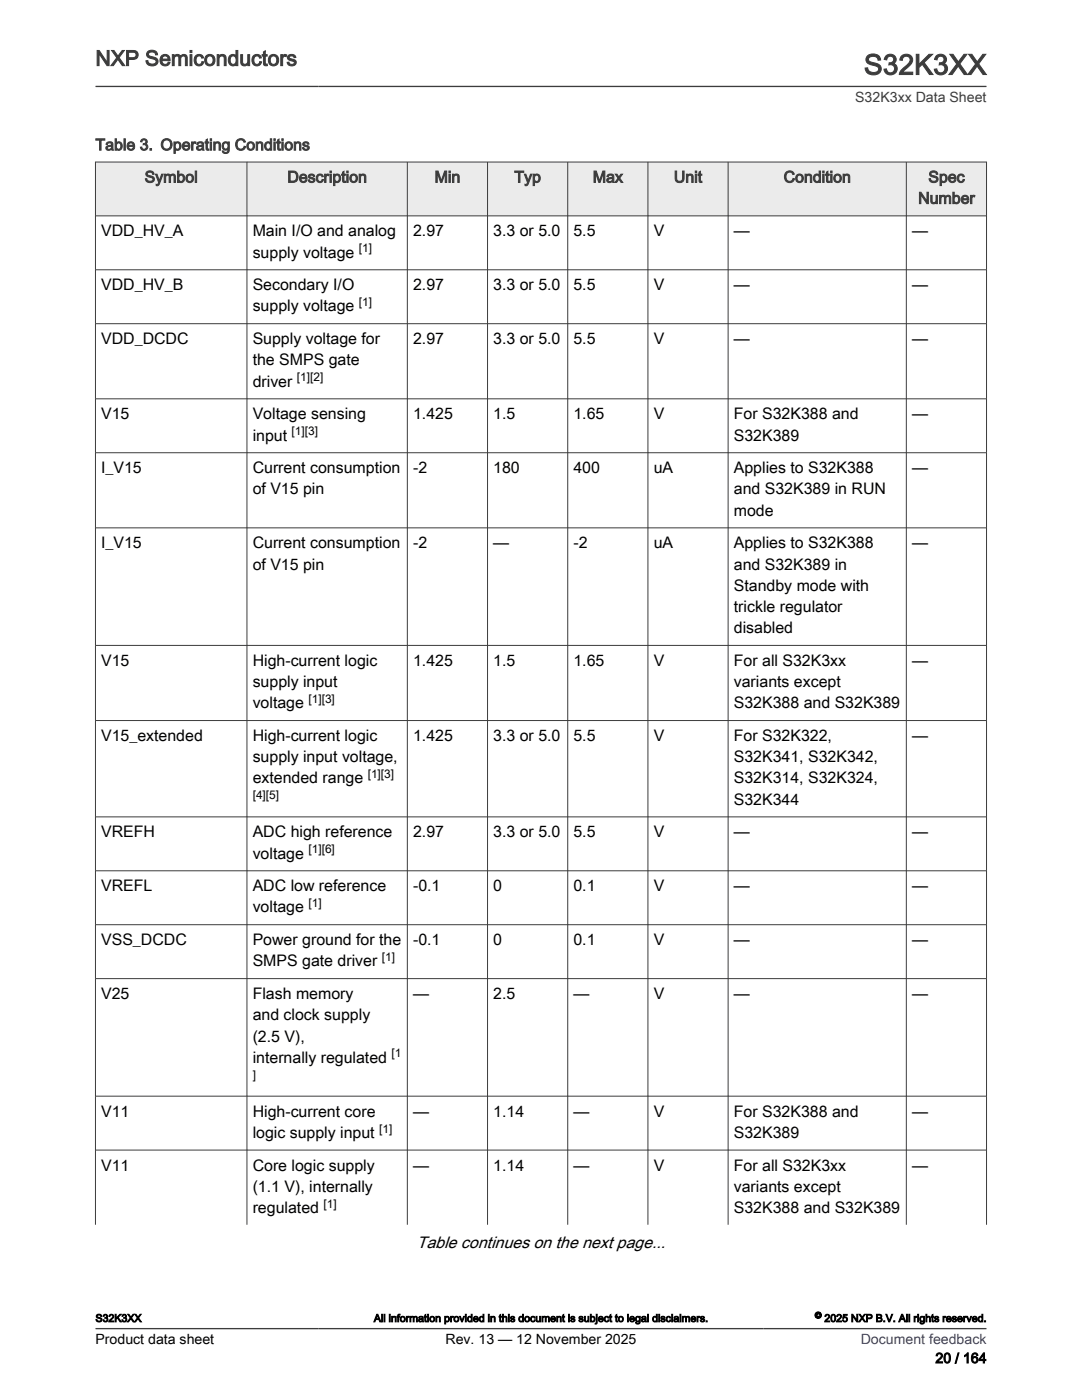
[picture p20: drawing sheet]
<svg xmlns="http://www.w3.org/2000/svg" width="216mm" height="279mm" viewBox="0 0 216 279" stroke-linecap="round" stroke-linejoin="round" font-family="sans-serif">
<defs><g id="words">
<text font-size="5.6" fill="#3c3c3c" x="172.4" y="14.9">S32K3XX</text>
<text font-size="4.2" fill="#3c3c3c" x="19" y="13.1">NXP Semiconductors</text>
<text font-size="3.3" x="83.2" y="249.1">Table continues on the next page...</text>
<g font-size="3.2" fill="#3c3c3c">
<text x="19" y="30">Table 3. Operating Conditions</text>
<text x="28.9" y="36.4">Symbol</text>
<text x="57.3" y="36.4">Description</text>
<text x="86.7" y="36.4">Min</text>
<text x="102.6" y="36.4">Typ</text>
<text x="118.3" y="36.4">Max</text>
<text x="134.5" y="36.4">Unit</text>
<text x="156.4" y="36.4">Condition</text>
<text x="183.2" y="40.6">Number</text>
<text x="185.2" y="36.4">Spec</text>
</g>
<g font-size="3.2">
<text x="20.2" y="47.2">VDD_HV_A</text>
<text x="50.4" y="47.2">Main I/O and analog</text>
<text x="82.4" y="47.2">2.97</text>
<text x="98.4" y="47.2">3.3 or 5.0</text>
<text x="114.4" y="47.2">5.5</text>
<text x="130.4" y="47.2">V</text>
<text x="146.4" y="47.2">—</text>
<text x="182" y="47.2">—</text>
<text x="50.4" y="51.4">supply voltage</text>
<text x="20.2" y="57.9">VDD_HV_B</text>
<text x="50.4" y="57.9">Secondary I/O</text>
<text x="82.4" y="57.9">2.97</text>
<text x="98.4" y="57.9">3.3 or 5.0</text>
<text x="114.4" y="57.9">5.5</text>
<text x="130.4" y="57.9">V</text>
<text x="146.4" y="57.9">—</text>
<text x="182" y="57.9">—</text>
<text x="50.4" y="62.2">supply voltage</text>
<text x="20.2" y="68.7">VDD_DCDC</text>
<text x="50.4" y="68.7">Supply voltage for</text>
<text x="82.4" y="68.7">2.97</text>
<text x="98.4" y="68.7">3.3 or 5.0</text>
<text x="114.4" y="68.7">5.5</text>
<text x="130.4" y="68.7">V</text>
<text x="146.4" y="68.7">—</text>
<text x="182" y="68.7">—</text>
<text x="50.4" y="72.9">the SMPS gate</text>
<text x="50.4" y="77.2">driver</text>
<text x="20.2" y="83.7">V15</text>
<text x="50.4" y="83.7">Voltage sensing</text>
<text x="82.4" y="83.7">1.425</text>
<text x="98.4" y="83.7">1.5</text>
<text x="114.4" y="83.7">1.65</text>
<text x="130.4" y="83.7">V</text>
<text x="146.4" y="83.7">For S32K388 and</text>
<text x="182" y="83.7">—</text>
<text x="50.4" y="87.9">input</text>
<text x="146.4" y="87.9">S32K389</text>
<text x="20.2" y="94.4">I_V15</text>
<text x="50.4" y="94.4">Current consumption</text>
<text x="82.4" y="94.4">-2</text>
<text x="98.4" y="94.4">180</text>
<text x="114.4" y="94.4">400</text>
<text x="130.4" y="94.4">uA</text>
<text x="146.4" y="94.4">Applies to S32K388</text>
<text x="182" y="94.4">—</text>
<text x="50.4" y="98.7">of V15 pin</text>
<text x="146.4" y="98.7">and S32K389 in RUN</text>
<text x="146.4" y="102.9">mode</text>
<text x="20.2" y="109.4">I_V15</text>
<text x="50.4" y="109.4">Current consumption</text>
<text x="50.4" y="113.7">of V15 pin</text>
<text x="82.4" y="109.4">-2</text>
<text x="98.4" y="109.4">—</text>
<text x="114.4" y="109.4">-2</text>
<text x="130.4" y="109.4">uA</text>
<text x="146.4" y="109.4">Applies to S32K388</text>
<text x="146.4" y="113.7">and S32K389 in</text>
<text x="182" y="109.4">—</text>
<text x="146.4" y="117.9">Standby mode with</text>
<text x="146.4" y="122.1">trickle regulator</text>
<text x="146.4" y="126.4">disabled</text>
<text x="20.2" y="132.9">V15</text>
<text x="50.4" y="132.9">High-current logic</text>
<text x="50.4" y="137.1">supply input</text>
<text x="82.4" y="132.9">1.425</text>
<text x="98.4" y="132.9">1.5</text>
<text x="114.4" y="132.9">1.65</text>
<text x="130.4" y="132.9">V</text>
<text x="146.4" y="132.9">For all S32K3xx</text>
<text x="146.4" y="137.1">variants except</text>
<text x="182" y="132.9">—</text>
<text x="50.4" y="141.4">voltage</text>
<text x="146.4" y="141.4">S32K388 and S32K389</text>
<text x="20.2" y="147.9">V15_extended</text>
<text x="50.4" y="147.9">High-current logic</text>
<text x="82.4" y="147.9">1.425</text>
<text x="98.4" y="147.9">3.3 or 5.0</text>
<text x="114.4" y="147.9">5.5</text>
<text x="130.4" y="147.9">V</text>
<text x="146.4" y="147.9">For S32K322,</text>
<text x="182" y="147.9">—</text>
<text x="50.4" y="152.1">supply input voltage,</text>
<text x="146.4" y="152.1">S32K341, S32K342,</text>
<text x="50.4" y="156.4">extended range</text>
<text x="146.4" y="156.4">S32K314, S32K324,</text>
<text x="146.4" y="160.6">S32K344</text>
<text x="20.2" y="167.1">VREFH</text>
<text x="50.4" y="167.1">ADC high reference</text>
<text x="82.4" y="167.1">2.97</text>
<text x="98.4" y="167.1">3.3 or 5.0</text>
<text x="114.4" y="167.1">5.5</text>
<text x="130.4" y="167.1">V</text>
<text x="146.4" y="167.1">—</text>
<text x="182" y="167.1">—</text>
<text x="50.4" y="171.3">voltage</text>
<text x="20.2" y="177.9">VREFL</text>
<text x="50.4" y="177.9">ADC low reference</text>
<text x="82.4" y="177.9">-0.1</text>
<text x="98.4" y="177.9">0</text>
<text x="114.4" y="177.9">0.1</text>
<text x="130.4" y="177.9">V</text>
<text x="146.4" y="177.9">—</text>
<text x="182" y="177.9">—</text>
<text x="50.4" y="182.1">voltage</text>
<text x="20.2" y="188.6">VSS_DCDC</text>
<text x="50.4" y="188.6">Power ground for the</text>
<text x="82.4" y="188.6">-0.1</text>
<text x="98.4" y="188.6">0</text>
<text x="114.4" y="188.6">0.1</text>
<text x="130.4" y="188.6">V</text>
<text x="146.4" y="188.6">—</text>
<text x="182" y="188.6">—</text>
<text x="50.4" y="192.9">SMPS gate driver</text>
<text x="20.2" y="199.4">V25</text>
<text x="50.4" y="199.4">Flash memory</text>
<text x="50.4" y="203.6">and clock supply</text>
<text x="82.4" y="199.4">—</text>
<text x="98.4" y="199.4">2.5</text>
<text x="114.4" y="199.4">—</text>
<text x="130.4" y="199.4">V</text>
<text x="146.4" y="199.4">—</text>
<text x="182" y="199.4">—</text>
<text x="50.4" y="207.9">(2.5 V),</text>
<text x="50.4" y="212.1">internally regulated</text>
<text x="20.2" y="222.8">V11</text>
<text x="50.4" y="222.8">High-current core</text>
<text x="50.4" y="227.1">logic supply input</text>
<text x="82.4" y="222.8">—</text>
<text x="98.4" y="222.8">1.14</text>
<text x="114.4" y="222.8">—</text>
<text x="130.4" y="222.8">V</text>
<text x="146.4" y="222.8">For S32K388 and</text>
<text x="146.4" y="227.1">S32K389</text>
<text x="182" y="222.8">—</text>
<text x="20.2" y="233.6">V11</text>
<text x="50.4" y="233.6">Core logic supply</text>
<text x="82.4" y="233.6">—</text>
<text x="98.4" y="233.6">1.14</text>
<text x="114.4" y="233.6">—</text>
<text x="130.4" y="233.6">V</text>
<text x="146.4" y="233.6">For all S32K3xx</text>
<text x="182" y="233.6">—</text>
<text x="50.4" y="237.8">(1.1 V), internally</text>
<text x="146.4" y="237.8">variants except</text>
<text x="50.4" y="242.1">regulated</text>
<text x="146.4" y="242.1">S32K388 and S32K389</text>
</g>
<text font-size="2.8" fill="#3c3c3c" x="170.6" y="20.4">S32K3xx Data Sheet</text>
<g font-size="2.8">
<text x="19.1" y="268.1">Product data sheet</text>
<text x="88.9" y="268.1">Rev. 13 — 12 November 2025</text>
<text x="186.7" y="272">20 / 164</text>
</g>
<text font-size="2.8" fill="#00f" x="171.7" y="268.1">Document feedback</text>
<g font-size="2.4">
<text x="71.6" y="50.3">[1]</text>
<text x="71.6" y="61.1">[1]</text>
<text x="59.2" y="76.1">[1][2]</text>
<text x="58.2" y="86.9">[1][3]</text>
<text x="61.5" y="140.3">[1][3]</text>
<text x="73.4" y="155.3">[1][3]</text>
<text x="50.4" y="159.5">[4][5]</text>
<text x="61.5" y="170.3">[1][6]</text>
<text x="61.5" y="181">[1]</text>
<text x="76.2" y="191.8">[1]</text>
<text x="50.4" y="215.3">]</text>
<text x="78.1" y="211">[1</text>
<text x="75.7" y="226">[1]</text>
<text x="64.5" y="241">[1]</text>
</g>
<g font-size="2.1">
<text x="19" y="263.8">S32K3XX</text>
<text x="74.6" y="263.8">All information provided in this document is subject to legal disclaimers.</text>
<text x="164.5" y="263.8">2025 NXP B.V. All rights reserved.</text>
</g>
<text font-size="1.8" x="162.6" y="263.1">©</text>
</g></defs>
<path d="M19 32.3h177.8v10.8h-177.8z" fill-rule="evenodd" fill="#ebebeb"/>
<g fill="none" stroke="#3c3c3c" stroke-width=".2">
<path d="M19 32.3h177.9M19 32.3v212.1M49.3 32.3v212.1M81.3 32.3v212.1M97.3 32.3v212.1M113.3 32.3v212.1M129.3 32.3v212.1M145.3 32.3v212.1M180.8 32.3v212.1M196.8 32.3v212.1M19 43.1h177.9M19 53.8h177.9"/>
<path d="M19 64.6h177.9M19 79.6h177.9M19 90.4h177.9M19 105.3h177.9M19 128.8h177.9M19 143.8h177.9M19 163h177.9M19 173.8h177.9M19 184.5h177.9M19 195.3h177.9M19 218.8h177.9M19 229.5h177.9"/>
</g>
<path d="M19 17.3h177.8M19 265.2h177.8" fill="none" stroke="#3c3c3c" stroke-width=".26"/>
<use href="#words"/>
</svg>
